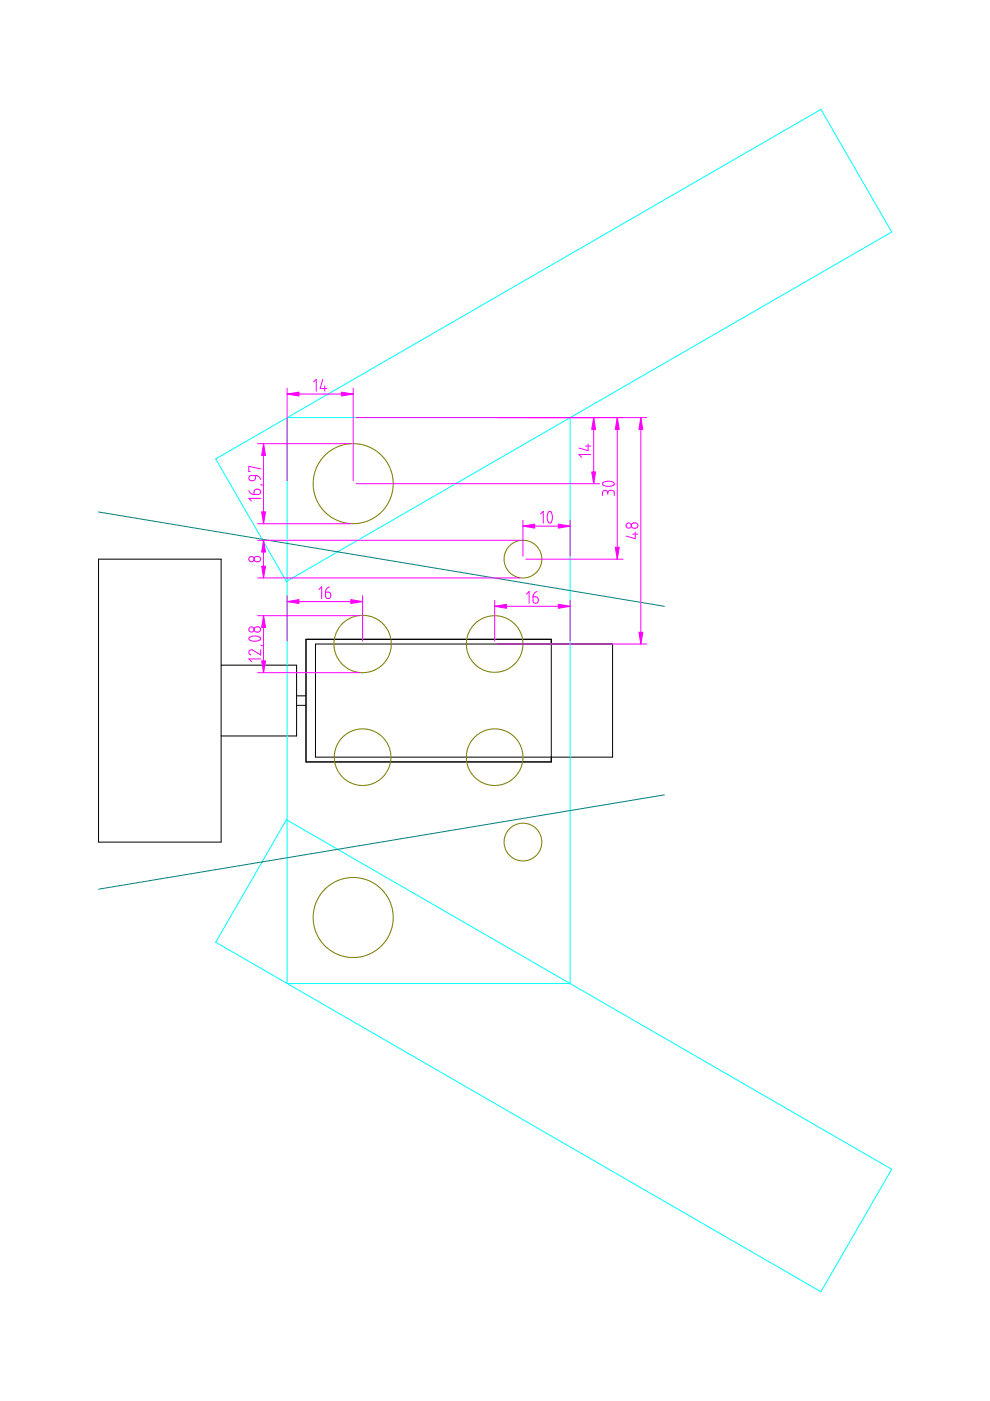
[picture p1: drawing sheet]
<svg xmlns="http://www.w3.org/2000/svg" width="210mm" height="297mm" viewBox="0 0 210 297" stroke-linecap="round" stroke-linejoin="round" font-family="sans-serif">
<path d="M20.9 118.6h26v59.9h-26zM64.9 135.6h52v25.9h-52zM66.9 136.5h63v24h-63zM46.9 141h16v15h-16M62.9 147.5h2M62.9 149.5h2" fill="none" stroke="#000" stroke-width=".21"/>
<path d="M45.7 97.3l128.4-74.1 15 26-128.4 74.1zM60.9 88.5h60v120h-60zM60.7 173.8l128.4 74.1-15 26-128.4-74.1z" fill="none" stroke="#0ff" stroke-width=".21"/>
<path d="M20.9 108.5l120 20M140.9 168.5l-120 20" fill="none" stroke="#008080" stroke-width=".21"/>
<g fill="none" stroke="#808000" stroke-width=".21">
<circle cx="74.9" cy="102.5" r="8.5"/>
<circle cx="110.9" cy="118.5" r="4"/>
<circle cx="76.9" cy="136.5" r="6.1"/>
<circle cx="104.9" cy="136.6" r="6"/>
<circle cx="76.9" cy="160.5" r="6"/>
<circle cx="104.9" cy="160.5" r="6"/>
<circle cx="110.9" cy="178.5" r="4"/>
<circle cx="74.9" cy="194.5" r="8.5"/>
</g>
<g fill="none" stroke="#f0f" stroke-width=".21">
<path d="M54.6 94.1h19.7M55.3 99.4l-2.5-.5v1.1h.2M55.9 94.1v16.9M60.9 82.3v19.6M60.9 83.5h14M66.5 81l.6-.6v2.5M68.4 80.4l-.5 2h1.4M68.9 81.8v1.1M74.9 82.3v19.6M75.5 88.5h61.6M124.1 94.6h1.1M124.7 94.1v1.4l-2-.5"/>
<path d="M125.2 96.4h-2.5l.6 .5M125.9 88.5v14.1M130.9 88.5v30.1M135.9 88.5v48M52.8 104l.4 .6 .7 .2M52.9 101l.3-.2h.9l-.1 .9-.3 .2-.8-.1-.1-.3zM54 118.2l.3-.2h.6l.3 .3v.4l-.3 .4h-.7l-.3-.3zM54 103.9l.4-.2 .6 .1 .3 .4-.2 .5-.3 .1h-.9v-.6zM54.1 100.8l.8 .2 .4 .6M54.6 111h19.7M54.6 114.6h55.7M55.3 105.7h-2.5l.5 .5"/>
<path d="M55.3 102.8l.5 .1M55.9 114.6v7.9M75.5 102.6h51.6M110.9 110.3v7.6M110.9 111.5h10M111.5 118.6h20.6M114.6 109l.6-.6v2.5M116.3 108.5l.2-.1 .3 .1 .2 .5 .1 1-.2 .7a.45 .45 0 0 1-.6 .1 .45 .45 0 0 1-.2-.5l-.1-.8zM120.9 110.3v7.6M127.8 102.3l1-.3 1.2 .3a.48 .48 0 0 1 .1 .6 .48 .48 0 0 1-.6 .2h-.8l-.7-.2-.2-.2zM128.9 104.5l-.2-.4-.6-.1-.3 .3-.1 .8M128.9 104.5l.2-.4 .8-.1 .3 .3v.8"/>
<path d="M128.9 104.5v.3M134.1 111l.3-.1 .6 .1 .3 .4-.2 .4-.3 .2-.8-.1-.1-.5zM134.1 113.2h1.2M134.7 112.8v1.4l-1.9-.5M52.9 135.1l1.4-.2 .7 .1 .3 .3-.1 .4-.8 .2h-.8l-.6-.2a.35 .35 0 0 1-.2-.2 .35 .35 0 0 1 .1-.4zM54 133.1l.3-.2 .8 .2 .2 .3-.2 .4-.3 .2-.7-.1-.2-.4zM54.6 130.5h21.7M54.6 122.5h55.7M55.3 137.8v1.1l-2-1.1-.4 .1-.1 .3 .1 .5 .3 .2M55.3 139.7h-2.5l.5 .6M55.3 136.8l.5 .1M55.9 130.5v12.1"/>
<path d="M60.9 126.3v9.6M60.9 127.6h16M67.6 125l.6-.6v2.5M69 125.5h.7l.4 .3v.7l-.2 .3-.4 .1-.3-.2-.2-.3zM69.8 124.4l-.6 .4-.2 .7M76.9 126.3v9.6M104.9 127.3v8.6M104.9 128.5h16M105.5 136.5h31.6M111.6 126l.6-.6v2.5M113 126.5h.7l.3 .2 .1 .7-.2 .4-.4 .1-.4-.2zM113.9 125.4l-.6 .4-.3 .7"/>
<path d="M120.9 127.3v8.6M54.6 142.6h21.7"/>
<circle cx="53.3" cy="118.5" r=".55"/>
<circle cx="133.3" cy="111.4" r=".56"/>
<circle cx="53.3" cy="133.5" r=".55"/>
</g>
<g fill="#f0f" stroke="#f0f" stroke-width=".21">
<path d="M55.5 108.5h.8l-.4 2.5z"/>
<path d="M55.9 94.1l.4 2.5h-.8z"/>
<path d="M55.9 130.5l.4 2.5h-.8z"/>
<path d="M55.5 140.1h.8l-.4 2.5z"/>
<path d="M55.5 120h.8l-.4 2.5z"/>
<path d="M55.9 114.6l.4 2.5h-.8z"/>
<path d="M125.9 88.5l.4 2.6h-.8z"/>
<path d="M125.5 100.1h.8l-.4 2.5z"/>
<path d="M130.5 116h.8l-.4 2.6z"/>
<path d="M130.9 88.5l.4 2.6h-.8z"/>
<path d="M135.5 134h.8l-.4 2.5z"/>
<path d="M135.9 88.5l.4 2.6h-.8z"/>
<path d="M74.4 127.1l2.5 .5-2.5 .4z"/>
<path d="M60.9 127.6l2.5-.5v.9z"/>
<path d="M104.9 128.5l2.5-.4v.9z"/>
<path d="M118.4 128.1l2.5 .4-2.5 .5z"/>
<path d="M110.9 111.5l2.5-.4v.9z"/>
<path d="M118.4 111.1l2.5 .4-2.5 .5z"/>
<path d="M72.4 83.1l2.5 .4-2.5 .5z"/>
<path d="M60.9 83.5l2.5-.4v.9z"/>
</g>
</svg>
